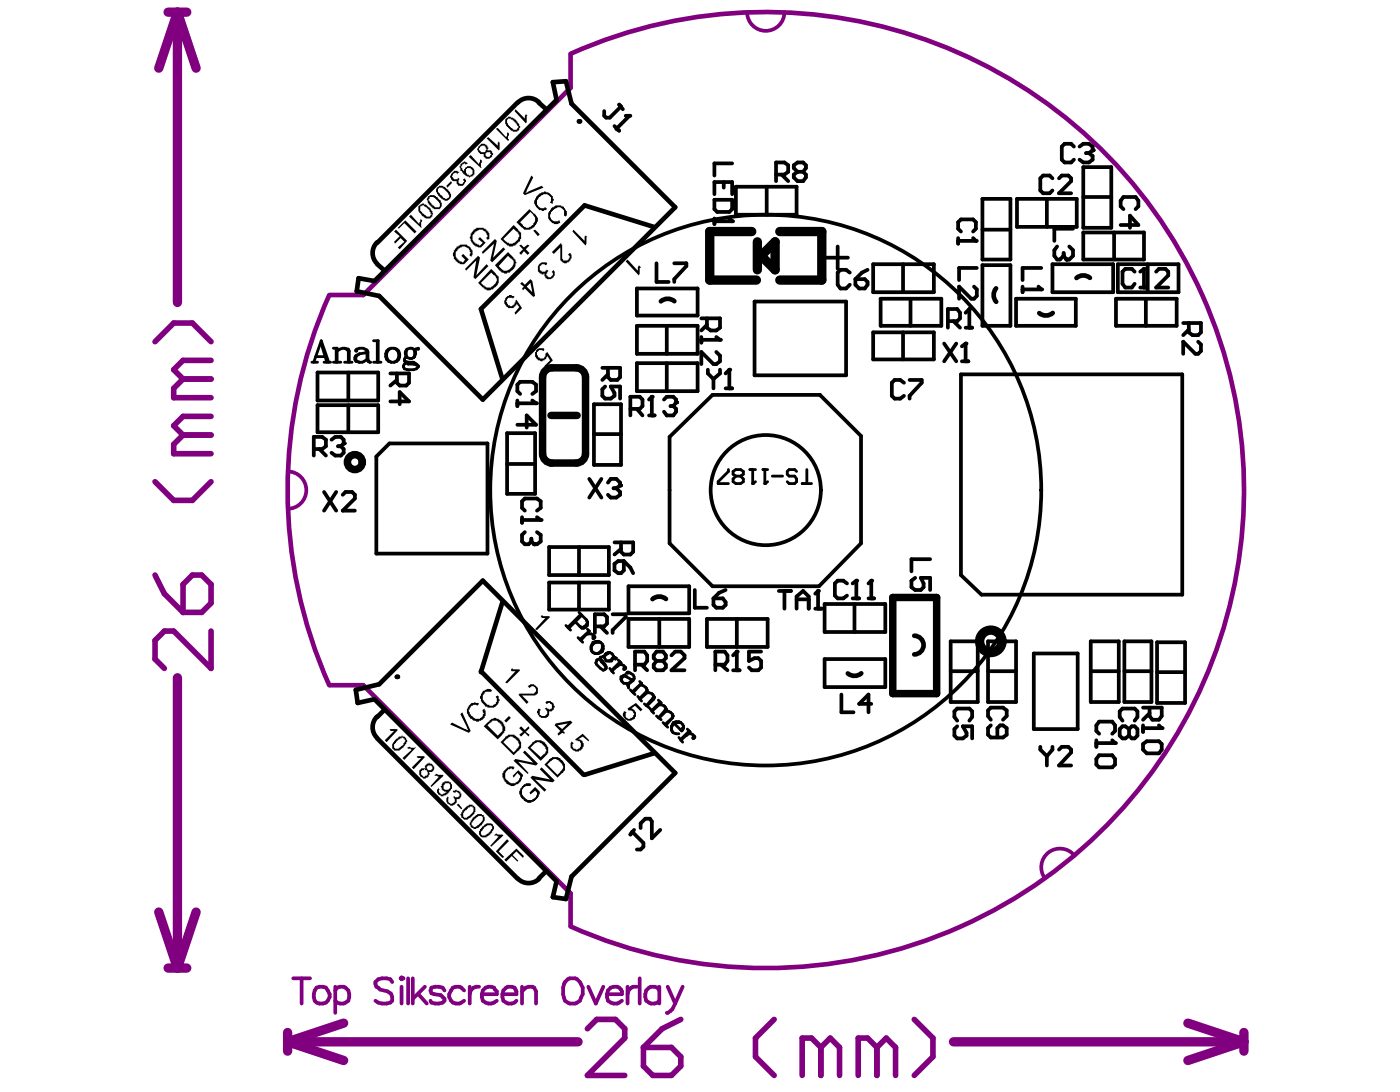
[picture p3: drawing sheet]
<svg xmlns="http://www.w3.org/2000/svg" width="258mm" height="201mm" viewBox="0 0 258 201" stroke-linecap="round" stroke-linejoin="round" font-family="sans-serif">
<path d="M105.1 10v6.2l-38.2 38.1h-6.2M105.1 9.9a88 88 0 0 1 124 80.4 88 88 0 0 1-124 80.3M60.6 54.3a88 88 0 0 0 0 71.9M60.7 126.2h6.2l38.2 38.3v6" fill="none" stroke="#800080" stroke-width=".86"/>
<g fill="none" stroke="#800080" stroke-width="1.7">
<path d="M31 2.2h3.4M32.7 2.2v53.5M32.7 2.2l3.4 10.4M32.7 2.2l-3.5 10.4M32.7 124.8v53.5M29.2 167.9l3.5 10.4M31 178.3h3.4M36.1 167.9l-3.4 10.4M53 191.8h53.5M53 191.8l10.3 3.5M53 190.1v3.5M63.3 188.4l-10.3 3.4"/>
<path d="M175.6 191.8h53.5M218.8 188.4l10.3 3.4M229.1 191.8l-10.3 3.5M229.1 190.1v3.5"/>
</g>
<g fill="none" stroke="#800080" stroke-width="1">
<path d="M28.6 62.9l3.4-3.4h3.4l3.5 3.4M33.7 69.8l-1.7 1.7v1.7h6.9M33.7 69.8h5.2M38.9 76.7h-5.2l-1.7 1.7 1.7 1.7M38.9 66.4h-5.2l-1.7 1.7 1.7 1.7M28.6 88.7l3.4 3.4h3.4l3.5-3.4M33.7 80.1l-1.7 1.7v1.7h6.9M33.7 80.1h5.2M28.6 105.9l1.7 3.4 3.4 3.5M33.7 107.6l1.7-1.7h1.8l1.7 1.7v3.5l-1.7 1.7h-3.5zM38.9 116.2v6.9l-6.9-6.9h-1.7l-1.7 1.7v3.5l1.7 1.7M108.2 189.4l1.7-1.7h3.5l1.7 1.7v1.8l-6.9 6.8h6.9"/>
<path d="M118.5 192.9h5.2l1.7 1.7v1.7l-1.7 1.7h-3.5l-1.7-1.7zM125.4 187.7l-3.4 1.7-3.5 3.5M142.6 187.7l-3.4 3.5v3.4l3.4 3.4M151.2 192.9l-1.7-1.7h-1.7v6.8M151.2 192.9v5.1M151.2 192.9l1.7-1.7 1.7 1.7v5.1M161.5 192.9l-1.7-1.7h-1.7v6.8M161.5 192.9v5.1M161.5 192.9l1.7-1.7 1.8 1.7v5.1M168.4 187.7l3.4 3.5v3.4l-3.4 3.4"/>
</g>
<g fill="none" stroke="#800080" stroke-width=".69">
<path d="M137.6 2.2a3.4 3.4 0 0 0 3.5 3.5 3.4 3.4 0 0 0 3.4-3.5M53 86.8a3.4 3.4 0 0 1 3.4 3.5 3.4 3.4 0 0 1-3.4 3.4M197.9 157.5a3.4 3.4 0 0 0-4.8-.5 3.4 3.4 0 0 0-.6 4.8M54 180.2h3.1M55.6 180.2v4.6M58.3 181.9a1.61 1.61 0 0 1 2.4 1.2 1.55 1.55 0 0 1-.9 1.6 1.55 1.55 0 0 1-1.8-.4 2.34 2.34 0 0 1 .3-2.4zM61.8 182.4a1.43 1.43 0 0 1 1.8-.6 1.43 1.43 0 0 1 .7 1.8l-.1 .7a1.59 1.59 0 0 1-2.4 0M61.8 181.7v4.8M72.2 180.8l-.3-.5a2.38 2.38 0 0 0-2.7 .5l.1 .9 .7 .5 1.4 .4a1.23 1.23 0 0 1 .5 2 2.81 2.81 0 0 1-2.7-.3M73.8 180.2l.2-.2 .3 .2-.3 .1zM74 181.7v3.1M75.2 180.2v4.6"/>
<path d="M76 180.2v4.6M77.1 183.1l1.5 1.7M78.3 181.7l-2.3 2.2M81.9 182.4l-.4-.5-.7-.2-1.3 .2-.2 .5 .2 .5 1.7 .3 .7 .7v.4a2.19 2.19 0 0 1-2.4 .3l-.2-.3M85.5 182.4a1.36 1.36 0 0 0-2.4 0 1.53 1.53 0 0 0 .2 2.2 1.53 1.53 0 0 0 2.2-.3M86.5 181.7v3.1M88.2 181.7a1.42 1.42 0 0 0-1.7 1.4M88.8 183.1a1.36 1.36 0 0 0 .3 1.4 1.36 1.36 0 0 0 1.4 .3l1-.5M88.9 182.4a1.56 1.56 0 0 1 2.1-.5l.5 .7v.5h-2.7zM92.5 183.1a1.36 1.36 0 0 0 .4 1.4 1.36 1.36 0 0 0 1.4 .3l.5-.2 .3-.3M92.7 182.4a1.46 1.46 0 0 1 2.1-.5l.3 .7v.5h-2.6zM96.2 182.6a1.66 1.66 0 0 1 2.2-.7l.3 .7v2.2"/>
<path d="M96.2 181.7v3.1M104.1 180.8l.8-.6h1.1a2.53 2.53 0 0 1 1 3.6l-.2 .5a1.91 1.91 0 0 1-2.7 0 4.1 4.1 0 0 1 0-3.5zM108.4 181.7l1.3 3.1 1.4-3.1M111.8 183.1a1.28 1.28 0 0 0 1.2 1.7h.7l.9-.5M112 182.4a1.36 1.36 0 0 1 1.6-.7 1.36 1.36 0 0 1 1 1.4h-2.8zM115.6 181.7v3.1M117.3 181.7a1.42 1.42 0 0 0-1.7 1.4M117.8 180.2v4.6M121.4 182.4a1.43 1.43 0 0 0-1.8-.6 1.43 1.43 0 0 0-.7 1.8l.1 .7a1.59 1.59 0 0 0 2.4 0M121.4 181.7v3.1M123 181.7l1.4 3.1M124.4 184.8a2.22 2.22 0 0 1-1.6 1.7"/>
<path d="M125.7 181.7l-1.3 3.1"/>
</g>
<g fill="none" stroke="#000" stroke-width=".69">
<path d="M114.7 20.1l-.7-.8 .4 .3-2.1 2.1h-.7l-.3-.4v-.8M115.3 21.3h.6l-2.4 2.4 .5 .4-.8-.9M131.6 35.8v-2.3h3.3v2.3M131.6 36.8h3.3v1.7l-.6 .5h-2.2l-.5-.5zM133.3 33.5v1.1M134.9 30.1h-3.3v2.2M135.5 34.4h11.2v5.1h-11.2zM141.2 34.4v5.1M142.9 32.2h1.6l.7-.6v-1.2l-.7-.5h-1.6v3.5M144 32.2l1.2 1.2M146.9 31.6l-.7-.7v-.5l.7-.5h1l.6 .5v.5l-.6 .7M146.9 31.6l-.7 .6v.5l.7 .7h1l.6-.7v-.5l-.6-.6"/>
<path d="M146.9 31.6h1M181 36.6h5.1v11.2h-5.1zM187.3 36.6h11v5.2h-11zM192.8 36.6v5.2M193.9 32.8l-.6-.5h-1.2l-.5 .5v2.3l.5 .5h1.2l.6-.5M195.1 32.8l.5-.5h1.2l.5 .5v.6l-2.2 2.2h2.2M197.8 27l-.5-.5h-1.2l-.5 .5v2.4l.5 .5h1.2l.5-.5M198.9 27l.6-.5h1.1l.7 .5v.7l-.7 .5M199.5 30.8h5.2v11.1h-5.2zM199.5 36.3h5.2M200.1 28.2h.5M200.6 28.2l.7 .5v.7l-.7 .5h-1.1l-.6-.5"/>
<path d="M206.9 38.5l-.5-.5v-1l.5-.7h2.3l.5 .7v1l-.5 .5M117.3 53.1h11.2v5h-11.2zM117.3 60h11.2v5.2h-11.2zM120.9 48.5v3.4h2.3M122.8 60v5.2M124.2 48.5h2.2v.5l-2.2 2.4v.5M129.2 58.6h3.4v1.7l-.7 .6h-1l-.7-.6v-1.7M130.2 59.8l-1 1.1M131.6 40.2v1.1M134.3 40.2l.6 .5h-3.3M139 55.5h16.8v13.6h-16.8zM152.2 47.4h4"/>
<path d="M154.3 45.4v4.1M156.5 50.2l-.7-.5h-1l-.5 .5v2.2l.5 .7h1l.7-.7M157.6 51.4h1.7l.5 .5v.5l-.5 .7h-1l-.7-.7zM159.8 49.7l-1 .5-1.2 1.2M160.8 48.7h11.2v5.1h-11.2zM162.2 55h11.2v5h-11.2zM166.3 48.7v5.1M167.7 55v5M174.6 59.1h1.7l.5-.5v-1l-.5-.7h-1.7v3.4M175.6 59.1l1.2 1.2M176.5 43.8v1.1M177 42.6l-.5-.5v-1.2l.5-.5h2.2l.6 .5v1.2l-.6 .5"/>
<path d="M177.9 57.6l.7-.7v3.4M179.2 43.8l.6 .6h-3.3M179.4 52.8l.5 .5v1.2l-.5 .5h-.5l-2.2-2.2v2.2M179.9 49.3h-3.2v2.3M181 48.8h5.1v11.2h-5.1zM181 42.3h5.1M187.2 55h11v5h-11zM188.4 52.8v1M191.3 52.8l.5 .5h-3.4M191.8 49.3h-3.4v2.3M193.9 48.7h11.1v5.1h-11.1zM194.7 45.4l-.5 .7v1l.5 .7h.5l.7-.7"/>
<path d="M195.9 46.6v.5M197 45.4l.6 .7v1l-.6 .7h-.6l-.5-.7M197.6 42.1h-3.4v2.3M199.5 42.8h11.2v5h-11.2zM205.2 42.8v5M205.6 55h11.1v5h-11.1zM205.9 48.7h11.2v5.1h-11.2zM206.4 41.4h3.3l-1.6-1.7v2.2M209 50l-.5-.5h-1.2l-.5 .5v2.3l.5 .7h1.2l.5-.7M210 50l.7-.5v3.5M210 53h1.2M211.1 55v5"/>
<path d="M211.4 48.7v5.1M213 50l.5-.5h1.2l.5 .5v.7l-2.2 2.3h2.2M217.9 59.5h3.3v1.7l-.5 .5h-1l-.7-.5v-1.7M58.5 68.6h11.2v5.1h-11.2zM58.5 74.6h11.2v5h-11.2zM64.2 68.6v5.1M64.2 74.6v5M71.9 68.8h3.4v1.7l-.5 .5h-1.2l-.5-.5v-1.7M71.9 73.9h3.4l-1.7-1.7v2.2M73.1 70l-1.2 1M93.4 79.8h5.2v11.1h-5.2zM95.3 73.7v1.1"/>
<path d="M95.3 78.2h3.4l-1.7-1.7v2.2M95.8 72.5l-.5-.5v-1.2l.5-.5h2.3l.6 .5v1.2l-.6 .5M98.1 73.7l.6 .6h-3.4M109.4 74.4h5v11.2h-5zM109.4 79.9h5M111 67.7h3.2v1.8l-.5 .5h-1.2l-.5-.5v-1.8M111.5 71.2l-.5 .5v1.2l.5 .5h1l.7-.5v-.5l-.7-1.2h1.7v2.2M112 68.9l-1 1.1M116.1 75.3h1.7l.5-.5v-1.2l-.5-.5h-1.7v3.4M117.3 66.9h11.2v5.1h-11.2zM117.3 75.3l1 1.2M119.6 73.6l.5-.5v3.4"/>
<path d="M119.6 76.5h1M122.3 73.6l.5-.5h1.2l.5 .5v.5l-.5 .7M122.8 66.9v5.1M123.5 74.8h.5M124 74.8l.5 .5v.5l-.5 .7h-1.2l-.5-.7M129.2 62.1v1M130.4 68.1v.7l1 1M131.4 69.8v1.7M131.9 64.8l.7 .7v1l-.7 .5h-.5l-2.2-2.2v2.2M131.9 62.1l.7 .5h-3.4M132.6 68.1v.7l-1.2 1M133.7 71.5h1.2"/>
<path d="M133.7 68.8l.6-.7v3.4M160.8 61.2h11.2v5h-11.2zM166.3 61.2v5M166.5 70.5l-.7-.5h-1l-.5 .5v2.4l.5 .5h1l.7-.5M167.5 70h2.3v.5l-2.3 2.4v.5M173.9 63.3l2.2 3.2M176.1 63.3l-2.2 3.2M177 68.9h40.8v40.6h-37l-3.8-3.6zM177.2 66.5h1.2M177.2 63.8l.7-.5v3.2M177.9 60.3h1.2M219 60.7l-1.1 1"/>
<path d="M220.7 62.9l.5 .5v1.2l-.5 .6h-.5l-2.3-2.3v2.3M57.8 82.7h1.5l.7-.5v-1.2l-.7-.5h-1.5v3.4M58.8 82.7l1.2 1.2M59.7 90.6l2.2 3.4M61.1 81l.7-.5h1l.5 .5v.7l-.5 .5M61.9 90.6l-2.2 3.4M62.3 82.2h.5M62.8 82.2l.5 .5v.7l-.5 .5h-1l-.7-.5M63.1 91.1l.5-.5h1.3l.5 .5v.7l-2.3 2.2h2.3M69.3 84.1l2.4-2.4h18.1v20.2h-20.5zM93.4 85.4h5.2M96.2 95.2v1.1"/>
<path d="M96.7 94l-.5-.5v-1.2l.5-.5h2.2l.7 .5v1.2l-.7 .5M96.7 98l-.5 .5v1.2l.5 .5h.7l.5-.5M97.9 99.2v.5M98.9 98l.7 .5v1.2l-.7 .5h-.5l-.5-.5M98.9 95.2l.7 .6h-3.4M108.5 88.2l2.3 3.4M110.8 88.2l-2.3 3.4M112 88.9l.5-.7h1l.7 .7v.5l-.7 .5M113 89.9h.5M113.2 99.9h3.4v1.7l-.5 .5h-1.2l-.5-.5v-1.7M113.5 89.9l.7 .7v.5l-.7 .5h-1l-.5-.5M123.3 80.5l7.9-7.8h19.8l7.6 7.6v19.7l-7.7 8h-19.7l-7.9-8z"/>
<path d="M101.1 100.7h11.1v5.2h-11.1zM101.1 107.3h11.1v5h-11.1zM106.7 100.7v5.2M106.7 107.3v5M109.6 115.3h1.7l.5-.5v-1.2l-.5-.5h-1.7v3.5M110.6 115.3l1.2 1.3M112.8 113.1h2.5v.5l-2.5 2.4v.6M113.2 103.8l.7-.5h1v1.7l-.5 .6h-.5l-.7-.6zM114.4 101.1l-1.2 1M114.9 103.3l1.2 1.2 .5 1.1M115.8 108h11.1v4.9h-11.1zM115.8 114h11.1v5.1h-11.1z"/>
<path d="M121.4 114v5.1M128 108.6v3.3h2.2M130.2 114h11.2v5.1h-11.2zM131.4 110.2h1.7l.6 .7v.5l-.6 .5h-1.2l-.5-.5zM133.7 108.6l-1.2 .6-1.1 1M135.7 114v5.1M140.2 120h-2.2v1.7l1-.5h.7l.5 .5v1.2l-.5 .5h-1.2l-.5-.5M143.5 108.8h2.2M144.5 108.8v3.3M146.7 112.1v-2.3l1.2-1 1.1 1v2.3M146.7 110.4h2.3M150.2 112.1h1.2"/>
<path d="M150.2 109.3l.5-.5v3.3M151.9 111.2h11.2v5.2h-11.2zM156 107.4l-.7-.5h-1l-.5 .5v2.3l.5 .5h1l.7-.5M157.1 110.2h1.2M157.1 107.4l.6-.5v3.3M157.4 111.2v5.2M160 110.2h1M160 107.4l.5-.5v3.3M168.6 106.4l-.7 .5v1.2l.7 .5h1l.5-.5v-.7l-.5-1h1.7v2.2M171.3 103h-3.4v2.2M175.1 118.1h5v11.2h-5zM182 118.1h5.2v11.2h-5.2z"/>
<path d="M200.9 118.1h5.2v11.2h-5.2zM207.1 118.1h5v11.2h-5zM213.1 118.3h5.2v11.1h-5.2zM117 122.4h1.7l.5-.7v-1l-.5-.7h-1.7v3.4M118.2 122.4l1 1M120.9 121.7l-.5-.5v-.5l.5-.7h1.2l.5 .7v.5l-.5 .5M120.9 121.7l-.5 .7v.5l.5 .5h1.2l.5-.5v-.5l-.5-.7M120.9 121.7h1.2M123.7 120.7l.7-.7h1l.7 .7v.5l-2.4 2.2h2.4M131.8 122.4h1.7l.5-.7v-1l-.5-.7h-1.7v3.4M132.8 122.4l1.2 1M135 120.7l.7-.7v3.4"/>
<path d="M135 123.4h1.2M151.9 121.4h11.2v5.1h-11.2zM155 127.9v3.3h2.2M160.5 129.6h-2.2l1.7-1.7v3.3M175.1 123.6h5M176.3 132.7l-.5-.7v-1l.5-.5h2.3l.5 .5v1l-.5 .7M176.3 133.7l-.5 .6v1.2l.5 .5h1.1l.6-.5v-.6l-.6-1.2h1.7v2.3M182 123.6h5.2M182.5 132.5l-.5-.6v-1.1l.5-.5h2.2l.7 .5v1.1l-.7 .6M182.5 133.6l-.5 .5v1.2l.5 .5h2.2l.7-.5v-1.2l-.7-.5h-.5l-.5 .5v1.7M190.4 120.3h8.1v14h-8.1zM191.6 137.5v.5l1.2 1.2"/>
<path d="M192.8 139.2v1.8M193.9 137.5v.5l-1.1 1.2M195.1 138l.5-.5h1.2l.5 .5v.6l-2.2 2.4h2.2M200.9 123.6h5.2M201.9 136.3v1.2M202.5 135.1l-.6-.5v-1l.6-.7h2.4l.5 .7v1l-.5 .5M202.5 139.1h2.4l.5 .7v1l-.5 .5h-2.4l-.6-.5v-1zM204.9 136.3l.5 .5h-3.5M206.8 132.7l-.6-.7v-1l.6-.5h2.2l.5 .5v1l-.5 .7M207.1 123.6h5M208 134.3l-.7-.6h-.5l-.6 .6v1.2l.6 .5h.5l.7-.5M208 134.3l.5-.6h.5l.5 .6v1.2l-.5 .5h-.5l-.5-.5"/>
<path d="M208 134.3v1.2M210.5 137l.7-.5h2.3l.5 .5v1l-.5 .7h-2.3l-.7-.7zM210.5 130.3h3.5v1.6l-.5 .6h-1.2l-.5-.6v-1.6M210.5 133.6v1.2M211.8 131.3l-1.3 1.2M213.1 123.8h5.2M213.5 133.6l.5 .5h-3.5M116.8 152.8l-.7 .9 .4-.5 2 2v.7l-.5 .5h-.7M118 152.5v-.9l.9-.8h.8l.4 .5v3.1l1.5-1.6"/>
<circle cx="141.1" cy="90.3" r="10.1"/>
<circle cx="141.1" cy="90.3" r="50.7"/>
</g>
<g fill="#000">
<path d="M75.3 39.9l.4-.4 1.5 1.8v-.4h.2v-.5h.2l.2 .2-.2 .3v.9h.2l-.2 .1zM82.2 34.2l.9-.8 .2 .3-.9 .9zM83.1 32h.2l.1-.4a.86 .86 0 0 1 1.1 0h.1l-.3 .4h-.2v-.2l-.7 .2v.3h-.1l.1 .5a.86 .86 0 0 0 1.1 0v-.1l.1 .3-.1 .2v.3a.44 .44 0 0 0 .4 .4 .44 .44 0 0 0 .4-.4h.2l-.2-.5 .4-.2 .1 .7h-.1l-.2 .4a.73 .73 0 0 1-1.2 .1v-.1h-.2v-.5h-.2a.88 .88 0 0 1-1-.9v-.2h.2zM86.4 28.9l.3-.4 1.5 1.8v-.4h.2v-.5h.2a.43 .43 0 0 1 0 .7v.7h.2l-.2 .1zM89.6 25.4l.4-.1 1.7 1.5v-.5l.2-.3 .1 .3v1.2l-.1 .2zM91.3 23.7l.4-.1 1.5 1.7v-.2h.2v-.7h.2a.43 .43 0 0 1 0 .7v.5h.1l-.1 .4zM95 20.1l1.7 1.7v-.5l.1-.3 .4 .3h-.2v1.2l-.2 .2-2-2.2zM97.9 32.3l.3 .4-1.4 2.9 3-1.4 .3 .4-3.4 1.3-.4-.3zM98.7 36.3a3.5 3.5 0 0 1 1.8-1.1l.1 .2 .7 .2v.2h.2l.2 .3h.1v.5h.2v.4h-.2v.5l-.5-.2v-.2h.2a.77 .77 0 0 0-.4-1v-.2a1.3 1.3 0 0 0-1.7 .4h-.1v.1a1.13 1.13 0 0 0-.4 1.3l.2 .3h.2v.2a1.12 1.12 0 0 0 1.2 0l.3 .3h-.2v.2l-.8 .2v-.2h-.5v-.2l-.4-.2-.2-.3a1.03 1.03 0 0 1 0-1.6zM72.6 42.6l.3-.3 2.1 2.1-1.4 1.5-.3-.3 1.2-1.1-.7-.7-1 1.1-.2-.4 1-1zM73.3 41.9l1.4-1.3 2 2-.3 .4-1.9-1.9-1 1zM84.1 45.4h.4v-.2l.3-.2h.3a1.13 1.13 0 0 1 1.3 .4l.3 .2v.1a1.13 1.13 0 0 1 .3 1.2l-.1 .4-.4-.2v-.3l.2-.2v-.2h-.2v-.3a1.39 1.39 0 0 0-1.4-.7l-.6 .3v.2a1.04 1.04 0 0 0-.6 1.4l.2 .3h.2v.2l.3 .2v.1l.7 .2 .4-.5-.7-.7 .3-.3 1.1 1-.9 .9h-.4a2.36 2.36 0 0 1-1.5-1.1l-.2-1 .2-.2v-.3h.2z"/>
<path d="M85.7 49.5l2.4-2.4 .3 .3-.7 3.3 1.9-2 .4 .3-2.4 2.4-.4-.3 .5-3.1-1.9 1.9zM87.2 42.3h.2a1.28 1.28 0 0 1 1.4-.4l.6 .2 .2 .4h.2v.1h.2l.1 .4v1h-.1v.2l-.4-.2v-.3h.2a1.35 1.35 0 0 0-.7-1.2 1.07 1.07 0 0 0-1.4 .1h-.1v.2a1.04 1.04 0 0 0-.6 1.4l.2 .3 .4 .2v.2h.3v.1h.3v.2h.2l.5-.5-.8-.7 .3-.3 1 1-.8 .9-1-.2v-.2h-.2l-.4-.3v-.2h-.1l-.4-1 .2-.2v-.5h.2zM88.8 46.4l2.4-2.4 .3 .4-.7 3 1.9-1.8 .4 .3-2.4 2.4-.4-.3 .7-3.1-2.1 1.9zM93.1 54.8l.3-.1v-.2h.3v-.2h.6v.2h.3l.2 .2-.4 .3v-.2a.77 .77 0 0 0-1 .4l-.2 .3 .4 .7h.3v.2l.7-.2 .5-1 1.1 1.5-1.2 1.2-.2-.3 .8-1-.5-.7v.3l-.3 .2a.77 .77 0 0 1-1.1 .3h-.1v-.1l-.4-.2v-.2h-.1l-.2-.3zM95.6 45.2l.4-.2 .5 .6 .7-.6 .3 .2-.7 .7 .7 .7-.3 .3-.7-.7-.5 .7-.4-.3 .7-.7zM98.2 42.5l.4-.2 .8 .9-.3 .3zM99.3 48.7h.1v-.2a1.46 1.46 0 0 1 1.4 0l-.2 .3-.5-.1a.7 .7 0 0 0-.7 .7 .7 .7 0 0 0 .9 .6h.2l.1-.3h.2l.2 .3h-.2l-.2 .7h.2l.2 .4h.5l.2-.4h.1v-.5h-.1v-.2l.3-.3a1.46 1.46 0 0 1 0 1.4h-.2v.1a1.46 1.46 0 0 1-1.3 0v-.3h-.2v-.5h.2l-.7 .1v-.1h-.4v-.2a.77 .77 0 0 1-.3-1zM101.7 46.4l1.7-1.7v.3h.2v2.6l.1 .4a.93 .93 0 0 0 1.2-.6v-.3l-.3-.2 .3-.3h.2a1.12 1.12 0 0 1 0 1.2v.2h-.2l-.1 .3h-.4v.2h-.5l-.3-.2v-.2a.77 .77 0 0 1-.4-1v-1.5l-1.2 1.2zM101.5 38.3h.2v-.1h.3v-.2l.4-.2h1v.2h.3l.2 .3h.2v.2a1.06 1.06 0 0 1 .1 1.4l-.3-.2v-.2a.77 .77 0 0 0-.3-1v-.2a1.07 1.07 0 0 0-1.4 .2h-.2v.2h-.2v.2l-.3 .1v.4l-.2 .1v.6h.2v.3l.3 .2a1.12 1.12 0 0 0 1.2 0l.2 .5h-.3v.2h-.9v-.2h-.3l-.2-.4h-.2l-.2-.3a1.46 1.46 0 0 1 0-1.4zM105.6 42.3l2.1 2.1v-.9h.2v-.2l.3 .4h-.2v1.2l-.1 .3-2.5-2.6zM115.3 48.1l.3-.3 1.9 2.1v-.7l.2-.4 .3 .4v.1h-.2v1.1l-.1 .3zM98.7 64.5h.2v-.2a1.46 1.46 0 0 1 1.4 0l-.2 .3a.86 .86 0 0 0-1 0 .86 .86 0 0 0 .2 1.2h.1v.2h.7l.2-.3h.2a.83 .83 0 0 1 .3-.9l1 1.6-1.2 1.2-.3-.2 1-1-.5-.9a.86 .86 0 0 1-.9 .9v.1l-.8-.1v-.2h-.2l-.2-.4a1.12 1.12 0 0 1 0-1.2z"/>
<path d="M99.8 113.3h.1v.2h1.2l.2 .1-2.4 2.4-.3-.1 1.9-2.1h-.7v-.2h-.2zM71.7 134.4l.2-.1h1.2l.2 .1-2.1 2.3-.3-.4 1.7-1.7h-.7v-.2zM75 137.7l.3-.2 .4 .2h.7l.1-.2v.2l-2 2.2-.4-.3 1.8-1.6h-.2v-.1h-.5zM82.9 133.4l.4-.3 2.9 1.3-1.4-2.9 .3-.3 1.6 3.4-.3 .3zM86.2 130.1h.2l.1-.3a.66 .66 0 0 1 .9-.4v-.1h.2v.1h.5l.1 .2-.3 .4a.73 .73 0 0 0-1.2 .3h-.2v.3h-.1l.1 .9h.2l.2 .4h.1v.1l.4 .2a1.07 1.07 0 0 0 1.4-.2l.1-.1v-.4h.2l-.2-.7h-.1l.5-.3v.3h.1v1.1h-.1v.3h-.2l-.2 .3-.3 .2a1.87 1.87 0 0 1-2.2-.8 1.33 1.33 0 0 1-.2-1.6zM88.9 127.2h.4v-.2h.1a1.12 1.12 0 0 1 1.3 0l-.2 .4h-1.1l-.1 .3h-.2v.2a1.06 1.06 0 0 0 .2 1.4l.1 .1a.54 .54 0 0 0 .7 .4v.2h.7v-.2l.5-.2v-.2a1.12 1.12 0 0 0 0-1.2l.4-.1 .2 .1v.6h.1v.3h-.1v.3l-.2 .2a1.46 1.46 0 0 1-2.1 .5l-.3-.1v-.2h-.2l-.2-.4h-.1l-.2-.6a.43 .43 0 0 1 0-.7v-.4h.2zM92.9 132.7l.8-.8 .4 .3-.9 .9zM94.3 123.1h.1v.2h1.2l.2 .1-2.4 2.4-.3-.1 1.9-2.1h-.7l-.2-.2zM95.5 127.9h.1v-.2h1.9a.77 .77 0 0 0 1.1-.3h.1v-.5l-.1-.4-.7-.2v.2l-.4 .2-.3-.4h.2v-.1a1.07 1.07 0 0 1 1.3 .1 1.13 1.13 0 0 1 .4 1.3v.1h-.2v.2l-.3 .2h-2.4l1.2 1.2-.4 .3zM95.6 134.1l.4-.4 .7 .7 .7-.7 .1 .4-.7 .7 .7 .5-.1 .3-.7-.7-.7 .7-.4-.3 .7-.5zM99.1 130.6l.2-.1 .3 .1v.2h-.2v.9a1.12 1.12 0 0 0 1.2 0v-.2h.2v-.5l-.2-.4-.3-.1 .3-.2 .5 .3a.53 .53 0 0 0 .6-.4 .53 .53 0 0 0-.4-.6v-.2l-.7 .2-.1-.3h.1v-.2a1.13 1.13 0 0 1 1.2 .3l.2 .2v.4h.2v.3h-.2v.3l-.3 .2v.2h-.7h.1a.87 .87 0 0 1-.6 1.2 .93 .93 0 0 1-1.2-.5h-.2v-.4h-.2zM105.3 136.5l.3 .3v.2h-.2v.5l.2 .4h.4l.1 .1a.86 .86 0 0 0 .9-.8l-.2-.7h-.3l-.2-.2h-.2v.2l-.1-.4 1.3-1 1.2 1.2-.1 .2-1.1-.9-.8 .5 .7 .2 .1 .4a.86 .86 0 0 1 0 1l-.1 .3h-.2v.2h-.2a1.12 1.12 0 0 1-1.5-.3 1.46 1.46 0 0 1 0-1.4z"/>
<path d="M114.9 131l.5 .2-.1 .1v.7l.3 .2v.2h.5v-.2h.4v-.2h.1v-.3h.2v-.4h-.2v-.3l-.3-.2h-.5l-.2-.3 1.5-1.1 1.2 1.2-.3 .4-1-1-.7 .5 .5 .1 .2 .4a1.12 1.12 0 0 1 0 1.2v.2h-.2a1.25 1.25 0 0 1-1.7 0v-.2h-.2l-.2-.3v-.6zM76.7 139.4l.2-.2h1.2l.2 .2-2.1 2.2-.3-.3 1.7-1.7h-.7v-.2zM80 142.9l.3-.4 .4 .2h.8l.2 .2-2.2 2-.2-.2 1.5-1.7-.3-.1zM82.4 146.6l.3 .4h-.1v.7l.3 .1v.2h.4l.3-.2v-.1h.2v-.6l-.2-.3h-.2l.2-.2a.86 .86 0 0 0 1 0v-.5h-.1v-.2l-.4-.1h-.2v.1h-.3l-.2-.3 .7-.2v.2l.7 .2v.3h.2v.5l-.2 .4h-.2v.1h-.7h.2v.7h-.2l-.1 .4-.5 .2a1.39 1.39 0 0 1-1.1-.7v-.7zM84.1 148.2l.4-.2 .6 .9-.1 .1zM91 153.9l.3-.4 .4 .2h.8l.2 .2-2.2 2-.2-.2 1.6-1.7-.4-.1zM93.4 154.5l.3 .4-1.8 1.9 1 1-.4 .2-1.2-1.2zM92.9 158.3l2.2-2 1.4 1.3-.2 .4-1.2-1.2-.7 .7 1.1 1-.2 .2-1-1.1-1.1 1.1zM92.7 142h.2v-.2l.3-.2v-.1h.2v-.2h.3v-.2h.9v.2h.2l-.2 .3h-.3v-.1l-.6 .1a1.28 1.28 0 0 0-.3 2.1h.2l.1 .4h.2a1.07 1.07 0 0 0 1.4-.2h.2l.3-.7v-.3l-.5-.6-.7 .9-.2-.3 1.1-1.1 .8 .9v.3h-.1v.5h-.2v.4l-.4 .2-.1 .3h-.4l-.1 .2a1.07 1.07 0 0 1-1.4-.2h-.2l-.2-.3h-.1v-.2h-.2l-.2-.7h-.2v-.9h.2zM94.6 140.1l.4-.3 3.2 .6-1.9-1.8 .4-.4 2.4 2.4-.4 .4-3.2-.7 1.9 2-.2 .2zM96.2 144.7l.3-.1v-.2h.3v-.2h.9v.2h.2l-.2 .3h-.9l-.3 .2v.2h-.2a1.81 1.81 0 0 0 0 1.5h.2l.2 .4 .3 .1a1.07 1.07 0 0 0 1.4-.1l.3-.2v-.3h.2a.83 .83 0 0 0-.3-.9l-.9 .7-.2-.4 1.1-1 .8 .9v.5h-.1v.3l-.2 .4-.4 .1v.2l-.6 .4a1.07 1.07 0 0 1-1.4-.2h-.2l-.2-.4h-.1v-.1h-.2l-.2-.5a.86 .86 0 0 1 0-1.1zM97.7 143.2l.4-.3 3.2 .6-1.9-1.9 .4-.3 2.4 2.4-.4 .4-3.2-.6 2 1.9-.3 .4z"/>
<path d="M77.1 38l.7-.5h.3v.2a.71 .71 0 0 1 .9 .5l.3 .1 .3 .7a.77 .77 0 0 1-.3 1.1v.1h-.9l-.3-.1v-.2l-.3-.2-.2-.3-.4-.2-.1-.3zM77.4 38a.77 .77 0 0 0 .4 1v.2l.3 .2a.73 .73 0 0 0 1.2 .3l.2-.3h-.2l-.2-.7h-.1v-.2h-.2l-.2-.3-.5-.2v-.2z"/>
<path d="M78.8 36.3a1.13 1.13 0 0 1 1.2-.4l.7 .5v.2l.3 .2 .2 .3a1.12 1.12 0 0 1 0 1.2h-.2v.2h-1l-.4-.2v-.1l-.3-.2-.2-.3h-.1l-.2-.4v-.3l-.2-.2zM79.1 36.3l-.1 .7h.1l.4 .7h.1a.85 .85 0 0 0 1.4 .3v-.5l-.2-.4-.3-.1-.2-.4h-.1v-.2l-.4-.1z"/>
<path d="M80.3 34.7h.2l.2-.3a1.12 1.12 0 0 1 1.5 .3l.2 .2a1.35 1.35 0 0 1 .7 1.2l-.4 .7-.6 .2a3.2 3.2 0 0 1-1.8-1.8zM80.7 34.7v.7h.1v.2h.2v.2l.4 .1v.2h.1l.2 .3 .4 .2h.3v-.2h.2a.43 .43 0 0 0 0-.6l-.2-.4a1.58 1.58 0 0 0-1.4-.8z"/>
<path d="M84.8 30.3l.7-.6 .7 .4-.4 .2-.3-.2-.4 .2-.1 .3v.3h.1v.4l.4 .2v.1v-.5h.2l.1-.3a1.12 1.12 0 0 1 1.2 0l.2 .3a1.12 1.12 0 0 1 0 1.2l-.7 .4h-.1v-.2l-.7-.2v-.1l-.4-.2v-.2h-.2l-.1-.3h-.2v-.6l-.2-.1v-.2h.2zM85.8 31.1v.7l.2 .4h.4v.1h.3v-.1h.2a.61 .61 0 0 0-.2-1.1v-.2h-.7v.2z"/>
<path d="M88.1 27l.3-.2a.61 .61 0 0 1 1-.1l.4 .1v.4h.2l-.2 .5h.7v.2h.2v.3h.1v.3h-.1v.2a.8 .8 0 0 1-1 .6 .8 .8 0 0 1-.6-.9h-.7v-.2l-.3-.2v-.3h-.2zM89.4 28.2v.3a.44 .44 0 0 0 .5 .4 .44 .44 0 0 0 .4-.4h.2v-.1h-.2v-.4h-.7v.2zM88.4 27l-.2 .3v.4h.2a.54 .54 0 0 0 .5 .4 .54 .54 0 0 0 .5-.4l.2-.4h-.2v-.3h-.1v-.2h-.5z"/>
<path d="M93.1 22l.3-.3h.2v-.2h.5v.2l.7 .1v.2h.2l.1 .4h.2v.1a.54 .54 0 0 1 .3 .7h.2l-.2 .7a1.07 1.07 0 0 1-1.3 .2h-.2l-.2-.4h-.2v-.1l-.3-.2v-.2h-.2v-.3h-.1zM93.4 22v.7h.2v.3h.1l.2 .4h.2a.73 .73 0 0 0 1.2 .3v-.1h.2v-.4h-.2l-.2-.5-.3-.2v-.1h-.2l-.2-.4h-.3v-.2h-.5v.2z"/>
<path d="M90.5 49.5l.8 .9v.1h.2v.2a.77 .77 0 0 1 .4 1 1.65 1.65 0 0 1-1.1 1.4v.2h-.1a1.12 1.12 0 0 1-1.3 0h-.1v-.2h-.2v-.1h-.2l-.8-.9zM88.6 52.1l.5 .5h.2v.2h.1a1.07 1.07 0 0 0 1.4-.2l.4-.3a.86 .86 0 0 0 .1-1.2l-.1-.4h-.2l-.5-.5z"/>
<path d="M91.2 48.8l2.4-2.4 1 1v.2h.2v.2h.2v.3l.1 .2-.1 .4a1.65 1.65 0 0 1-1.1 1.3v.2h-.5v.2l-1-.2v-.2h-.2v-.1h-.2zM93.6 47.1l-1.7 1.9 .6 .7a1.12 1.12 0 0 0 1.6-.4l.3-.3a1.12 1.12 0 0 0 0-1.2h-.1v-.2h-.2z"/>
<path d="M94.6 41.4l.9 .9v.2h.1v.1a.77 .77 0 0 1 .4 1.1l-.2 .7-.3 .1v.2h-.2v.2l-.3 .1v.2h-.2a1.12 1.12 0 0 1-1.2 0h-.2v-.2h-.2v-.1h-.1l-.9-.9zM92.7 44l.5 .5h.2v.2h.2a1.12 1.12 0 0 0 1.5-.3 .54 .54 0 0 0 .4-.7h.1v-.5h-.1v-.4h-.2v-.2h-.2l-.5-.5z"/>
<path d="M95.1 40.9l2.4-2.4 .9 .9h.2v.1h.1l.2 .4a1.07 1.07 0 0 1-.2 1.4 2.01 2.01 0 0 1-2.2 1v-.2h-.2v-.2h-.1zM95.8 40.9l.5 .5v.2h.2v.2h.2a.86 .86 0 0 0 1.2-.2l.3-.2v-.3h.2a1.46 1.46 0 0 0 0-1.4h-.2v-.2l-.5-.5z"/>
<path d="M95.8 52.3l.4-.4 .5 .5 1-1 .4 .3 .5 2.8-.4 .2-1.5-1.6-.4 .4-.1-.4 .3-.3zM97 52.8l1.1 1-.4-1.7z"/>
<path d="M72.4 136.7h.2v-.2l.5-.5h.2l.2-.4h.5v-.1h.1v.1a.52 .52 0 0 1 .7 .5l.2 .2v.4h-.2v.3h-.1l-.4 .7-.3 .2a1.28 1.28 0 0 1-1.4 .3v-.2a.73 .73 0 0 1-.2-1.2zM72.6 137v.7a.86 .86 0 0 0 1.2-.2l.3-.1v-.2h.2v-.4h.2l.2-.3-.2-.5-.4-.2h-.1v.2a1.18 1.18 0 0 0-1.1 .8z"/>
<path d="M89.1 133.7l.9-.8h.1l.2-.4h.2v-.1h.3a.43 .43 0 0 1 .7 0h.4v.1l.5 .2 .1 .4h.2v.3h.2v.3h.2v.9h-.2v.3h-.2v.2h-.2v.2l-.8 .8zM89.8 133.6l1.9 1.9 .5-.6a1.13 1.13 0 0 0 .3-1.2h-.1v-.3l-.4-.2a1.04 1.04 0 0 0-1.3-.5l-.2 .4h-.2z"/>
<path d="M93.1 135.6h.1a1.28 1.28 0 0 1 1.4-.3h.2v.2a1.7 1.7 0 0 1 1 2.4l-.2 .3h-.1l-.9 .9-2.4-2.4 .9-.9zM92.7 136.7l1.9 1.9 .5-.6v-.1h.2v-.2h.2v-.2a.43 .43 0 0 0 0-.7v-.3h-.2l-.2-.4h-.1v-.1l-.6-.2v-.2h-.5l-.3 .2v.2h-.2z"/>
<path d="M102.4 133.2l2.7-.5 .3 .4-1.7 1.5 .4 .3-.2 .2-.3-.2-.7 .6-.2-.4 .5-.5-1-1zM102.7 133.6l.9 .7 1-1.1z"/>
<path d="M77.2 141.8h.2a.77 .77 0 0 1 1-.3l-.1-.2v-.3l.3-.2v-.2h.4v-.2h.1v.2a.52 .52 0 0 1 .7 .5h.2v.5l-.2 .4h-.2v.2h-.6l.1 .1-.1 .7-.7 .4a1.39 1.39 0 0 1-1.1-.7zM78.6 141.1l.2 .7h.7v-.2h.1v-.5h-.1v-.1h-.4v-.2v.2h-.3v.1zM77.6 142v.7l.3 .2v.1h.4v-.1h.3v-.2h.2v-.5l-.2-.4h-.3v-.2h-.2v.2h-.3v.2z"/>
<path d="M81.5 144.1h.4v-.2h.8v.2h.4v.3h.2a1.13 1.13 0 0 1-.4 1.2l-.2 .3h-.1v.2h-.2v.2l-.7 .2v.1h-.2a1.39 1.39 0 0 1-1-.7v-.5l.2-.3 .3 .3h-.2v.5l.4 .2v.2h.3l.9-.5h-.5l-.4-.2v-.2h-.1l-.2-.7h.2zM81.7 144.6v.5a.66 .66 0 0 0 .6 .4 .66 .66 0 0 0 .6-.4v-.5a.54 .54 0 0 0-.5-.4 .54 .54 0 0 0-.5 .4z"/>
<path d="M85.1 149.2h.2v-.2h.2l.2-.3h.1v-.2l.4-.1a.86 .86 0 0 1 1.2 .1 1.12 1.12 0 0 1 0 1.2v.2l-.4 .2v.1h-.1l-.2 .4-.3 .2a.91 .91 0 0 1-1.4-.4l-.2-.5h.2zM85.5 149.4a1.12 1.12 0 0 0 0 1.2h.5v-.2l.5-.2v-.1h.2l.2-.4h.1a1.12 1.12 0 0 0 0-1.2h-.5v.2h-.3v.2l-.4 .3z"/>
<path d="M87 150.6h.2v-.2l.4-.2a1.07 1.07 0 0 1 1.3-.1h.2v.1a1.12 1.12 0 0 1 0 1.2h-.2l-.1 .6-.4 .1a.54 .54 0 0 1-.7 .4v.1h-.5v-.1h-.3v-.2h-.2v-.3h-.2v-.6h.2v-.3h.2zM87.4 150.8l-.4 .6h-.1v.6h.1a.44 .44 0 0 0 .5 .3 .44 .44 0 0 0 .4-.3h.2a1.58 1.58 0 0 0 .8-1.4v-.2a.86 .86 0 0 0-1.2 .2z"/>
<path d="M88.4 152.6l.4-.1v-.2l.3-.2v-.1h.2v-.2a1.81 1.81 0 0 1 1.5 0v.3h.2v.5l-.2 .4h-.1v.3l-.4 .2-.2 .4h-.1a1.13 1.13 0 0 1-1.2 .3 .91 .91 0 0 1-.4-1.4zM88.9 152.6v.2a.65 .65 0 0 0-.3 .9 .86 .86 0 0 0 1.2-.2l.3-.2 .4-.7h.2v-.5h-.2v-.1h-.4v-.2v.2l-.7 .1v.2h-.1l-.2 .3z"/>
<path d="M98.1 136.7a1.98 1.98 0 0 1 2.2 0l.2 .3h.1v.2a1.28 1.28 0 0 1 .4 1.4v.1h-.2v.2l-1.2 1.2-2.4-2.4 .9-.9zM97.7 137.7l1.9 1.7 .5-.5h.2v-.2h.2v-.3h.1l-.1-.9h-.2l-.2-.3h-.2v-.2l-.3-.2a.86 .86 0 0 0-1.2 .2z"/>
<path d="M101.1 139.8h.2a1.28 1.28 0 0 1 1.4-.4h.2v.2h.3v.2l.4 .1 .1 .4a1.28 1.28 0 0 1 .4 1.3l-.4 .7h-.1l-.9 .9-2.4-2.4 .8-.9zM100.8 140.8l1.9 1.9 .5-.5v-.2h.2v-.2h.2l.1-.3v-.5h-.1v-.4h-.2l-.2-.3-.3-.2v-.2h-.4v-.1h-.5l-.3 .1v.2h-.2z"/>
<circle cx="106.7" cy="22.4" r=".43"/>
<circle cx="115.9" cy="21.3" r=".34"/>
<circle cx="201.3" cy="27.7" r=".34"/>
<circle cx="134.9" cy="40.7" r=".34"/>
<circle cx="178.6" cy="56.9" r=".34"/>
<circle cx="179.8" cy="44.4" r=".34"/>
<circle cx="191.8" cy="53.3" r=".34"/>
<circle cx="196.4" cy="47.8" r=".34"/>
<circle cx="210.7" cy="49.5" r=".34"/>
<circle cx="98.7" cy="74.3" r=".34"/>
<circle cx="120.1" cy="73.1" r=".34"/>
<circle cx="124.5" cy="74.1" r=".34"/>
<circle cx="132.6" cy="62.6" r=".34"/>
<circle cx="134.3" cy="68.1" r=".34"/>
<circle cx="177.9" cy="63.3" r=".34"/>
<circle cx="63.3" cy="81.7" r=".34"/>
<circle cx="99.6" cy="95.8" r=".34"/>
<circle cx="114.2" cy="89.4" r=".34"/>
<circle cx="138.6" cy="89" r=".26"/>
<circle cx="140.9" cy="89" r=".26"/>
<circle cx="98.4" cy="100.2" r=".34"/>
<circle cx="135.7" cy="120" r=".34"/>
<circle cx="150.7" cy="108.8" r=".34"/>
<circle cx="157.7" cy="106.9" r=".34"/>
<circle cx="160.5" cy="106.9" r=".34"/>
<circle cx="73.1" cy="124.6" r=".43"/>
<circle cx="205.4" cy="136.8" r=".34"/>
<circle cx="214" cy="134.1" r=".34"/>
</g>
<g fill="none" stroke="#000" stroke-width=".86">
<path d="M95.3 18.9l-25.8 25.8M95.4 18.9a2.75 2.75 0 0 1 3.9 0M99.3 18.9l1.3 1.2M101.8 15.1l2.4-.1 1.1 4.1 19.1 19.1-35.5 35.4-19.1-19.1-4.1-.9 .4-2.4 2.9 .5 33.5-33.3zM69.4 44.6a2.75 2.75 0 0 0 0 3.9M69.5 48.7l1.4 1.2M120.4 41.8l-12.7-4-19.1 19.1 3.9 12.9M124.2 55.5a1.89 1.89 0 0 0-2.5 0M183.5 53.1a1.89 1.89 0 0 0 0 2.5M193.9 57.6a1.89 1.89 0 0 1-2.5 .1M200.8 51.2a1.89 1.89 0 0 0-2.5 0M92.5 110.9l-3.9 12.9"/>
<path d="M122.7 110.3a1.89 1.89 0 0 0-2.5 0M168.4 117.1a1.72 1.72 0 0 1 1.7 1.7 1.72 1.72 0 0 1-1.7 1.7M65.5 127l4.3-1 19.1-19.1 35.5 35.4-19.1 19.1-1.1 4.1-2.4-.3 .7-2.9-33.5-33.5-3.1 .6zM69.4 132a2.75 2.75 0 0 0 0 3.9M69.5 136l25.8 25.8M70.9 130.6l-1.4 1.4M88.6 123.6l18.9 19.1M120.4 138.7l-12.7 4M158.6 124a1.89 1.89 0 0 1-2.4 0M95.4 161.8a2.75 2.75 0 0 0 3.9 0M100.6 160.4l-1.3 1.4"/>
</g>
<g fill="none" stroke="#000" stroke-width="1.7">
<path d="M138.5 42.6h-7.8v9h8.6M139.5 44.5v5.2M140.2 47.1l2.6-2.6v5.2l-2.1-2.1M143.6 42.6h7.8v9h-7.8"/>
<circle cx="182.5" cy="118.1" r="2.06"/>
</g>
<g fill="none" stroke="#000" stroke-width="1.4">
<path d="M101.5 76.5h4.8M101.5 85.3h4.6a1.72 1.72 0 0 0 1.8-1.8v-14a1.72 1.72 0 0 0-1.8-1.8h-4.4a1.72 1.72 0 0 0-1.8 1.8v14a1.72 1.72 0 0 0 1.8 1.8M164.4 110h8.1v17.7h-8.1z"/>
<circle cx="65.4" cy="85.1" r="1.38"/>
</g>
<g fill="none" stroke="#000" stroke-width=".52">
<path d="M57.5 66.7h1M57.8 66.7l1.4-4 1.4 4M58.1 65.7h1.8M59.2 63.3l1 3.4M59.7 66.7h1.2M61.4 66.7h1.4M61.4 64.1h.7v2.6M61.9 64.1v2.6M63.5 66.7h1.4M63.5 64.1l-.9 .2-.5 .3M63.5 64.1l.7 .2 .1 .3v2.1M63.5 64.1l.7 .5v2.1"/>
<path d="M65.7 64.5v.1h-.2v-.1a1.59 1.59 0 0 1 2.1 0M66.2 65.2l-.5 .3-.2 .3 .2 .7 .5 .2M66.2 65.2l-.7 .3-.1 .3 .1 .7 .7 .2M67.6 66.2l-.9 .5h-.5M67.6 64.5l.2 .3v1.4l.3 .5M67.6 64.5v1.7M67.6 66.2l.2 .3 .3 .2M67.6 64.8l-1.4 .4M68.1 66.7h.2M68.8 66.7h1.4M68.8 62.7h.9v4M69.5 62.7v4"/>
<path d="M72.1 66.7h.5M72.1 64.1h.5M72.1 64.1a1.38 1.38 0 0 0-.9 1.3 1.38 1.38 0 0 0 .9 1.3M72.1 64.1a1.31 1.31 0 0 0-1.1 1.3 1.31 1.31 0 0 0 1.1 1.3M72.6 64.1a1.31 1.31 0 0 1 1 1.3 1.31 1.31 0 0 1-1 1.3M72.6 64.1a1.38 1.38 0 0 1 .9 1.3 1.38 1.38 0 0 1-.9 1.3M74.5 66.4l.7 .3h1l.9 .7M74.5 66.4l.2 .3 .5 .3h1l.9 .4M74.8 65.7l.2 .1M74.8 65.7l-.3 .7M75 64.3l.5-.2 .7 .2M75 64.3a.98 .98 0 0 0-.2 1.4"/>
<path d="M75 65.8l.5 .2 .7-.2M75 64.3l-.2 .3v.9l.2 .3M75 66.7l-.5 .3-.2 .4 .2 .5a2.18 2.18 0 0 0 2.6-.3v-.2M76.2 64.3l.2 .2M76.2 64.3l.2 .3v.9l-.2 .3M76.4 64.5a1.06 1.06 0 0 1-.2 1.3M76.5 64.3l-.1 .2M76.5 64.3l.6-.2v.2zM134.2 86.5v.3l-1.9 1.9v.3h1.9M135.5 87.7l-.5 .5v.5l.5 .3h.9l.5-.3v-.5l-.5-.5M135.5 87.7h.9M135.5 87.7l-.5-.4v-.5l.5-.3h.9l.5 .3v.5l-.5 .4"/>
<path d="M138.1 86.5h1.1M138.6 86.5v2.5l.6-.3M140.5 86.5h.9M140.9 86.5v2.5l.5-.3M142.3 87.7h1.9M146.7 86.8l-.3-.3h-1l-.4 .3v.5l.4 .4h1l.3 .5v.5l-.3 .3h-1l-.4-.3M147.8 89h1.7M148.6 86.5v2.5M104.2 115.2l.9 .8M106.5 117.4l.8 .9M106.7 112.8l1.3 1.3M107 113.1l-2.4 2.4"/>
<path d="M107.2 113.3l-2.4 2.4M107.9 116.9a1.1 1.1 0 0 1 1.7 .5l-.4 .2v-.4h.2M108 114.1a.89 .89 0 0 1-.1 1.1 .89 .89 0 0 1-1.1 .1M108 114.1l.2 .4v.7l-.7 .5h-.3l-1.2-1.2M108.2 115.9l.3 .3M108.5 116.2l-1.7 1.6M108.5 116.2l-1.5 1.7M108.9 119.5l.2 .5M109.1 120l.1 .2M110.6 118.3l.4 .3M110.6 118.3l-.3-.2-1.1 .2-.3 .7v.6l.2 .4M110.6 118.3a1.36 1.36 0 0 0-1.7 .8"/>
<path d="M111 118.6l.1 .4-.1 1-.7 .3h-.7l-.4-.1M111 118.6a1.36 1.36 0 0 1-.9 1.7M109.2 120.2l.5 .1M110.6 121.4a2.31 2.31 0 0 1 1 1.7l-.5 .3-1.2-1a.77 .77 0 0 1 .4-1l.5 .3M110.6 121.4l.2 .5 .8 1M111.3 120.8v.2M111.3 121l.3 .7h1.1l.3-.7M111.3 120.8l-.7 .2v.4M112.3 120.2l.5 .3 .2 .3M112.3 120.2a.92 .92 0 0 0-1 .6M112.3 120.2l-.8 .5-.2 .3M112.3 123.1l.7 .8"/>
<path d="M113 120.8v.2M113 120.8l-.7 .9M113 121h.2M113.2 121l.3 .2-.1 .2zM113.7 122.7a.86 .86 0 0 1 .9-.3 .86 .86 0 0 1 .7 .7l-.4 .2v-.2h.2M113.9 121.5l.5 .6-1.7 1.5M114.2 121.9l-1.5 1.5M114.6 125.5l.3 .3h.9M115.4 124.6a.62 .62 0 0 0-.8 .1 .62 .62 0 0 0 0 .8M115.4 124.6l1.1 .5M115.4 124.6l-.3-.3-.7 .3 .2 .9M115.8 123.9h-.4l.2-.1a1.65 1.65 0 0 1 1.2 .8v.4"/>
<path d="M115.8 125.8l-.2 .4 .2 .3M116.1 127l.9 .9M116.8 125l-.2 .3-.8 .7v.7M116.8 125l-1 .8M117.5 128.2l.7 .9M117.8 125.5l.4 .3M117.8 126.2h.5l.7 .5M118.2 125.8l-1.7 1.6M118.2 125.8l-1.6 1.8M118.7 129.6l.9 .7M119 126.7l.2 .9M119 126.7l.2 .3-.2 .4-1.2 1.2"/>
<path d="M119.2 127.6l.9 .1 .1 .2M119.2 127.6l-1.4 1.2M119.7 130.5l.7 .8M120.2 127.9l.4 .5-.2 .4-1.2 1.2M120.2 127.9l.2 .3-.2 .4-1.2 1.4M120.9 131.9l.9 .6M121.3 128.9l.5 .5-1.7 1.6M121.4 129.8h.4l.7 .3M121.6 129.3l-1.5 1.5M122.1 133.1l.9 .8M122.5 130.1l.3 .5-.2 .4M122.5 130.1l.1 .4-.1 .3-1.2 1.4"/>
<path d="M122.6 131h.6l.7 .5M122.6 131l-1.2 1.2M123.7 134.3l.2 .5M123.9 134.8l.6 .3h.6M123.9 131.5l.1 .4-.1 .3M123.9 132.2l-1.3 1.4M123.9 131.5v.7M123.9 132.2l-1.4 1.2M124.2 133.2l1.4 1.4 .3-.5v-.4M124.2 133.2l-.5 .7M125.1 135.8l.6 .9M125.4 133.1l.5 .6"/>
<path d="M125.4 133.1l-.3-.2-1.1 .2-.3 .6v.7l.2 .4M125.4 133.1h-.7l-.5 .1M125.9 133.7l-.5 .7M126.4 135.5a.86 .86 0 0 1 .9-.4 .86 .86 0 0 1 .7 .7l-.4 .2v-.2h.2M126.6 134.3l.5 .5-1.7 1.5M126.9 134.6l-1.5 1.5"/>
</g>
</svg>
